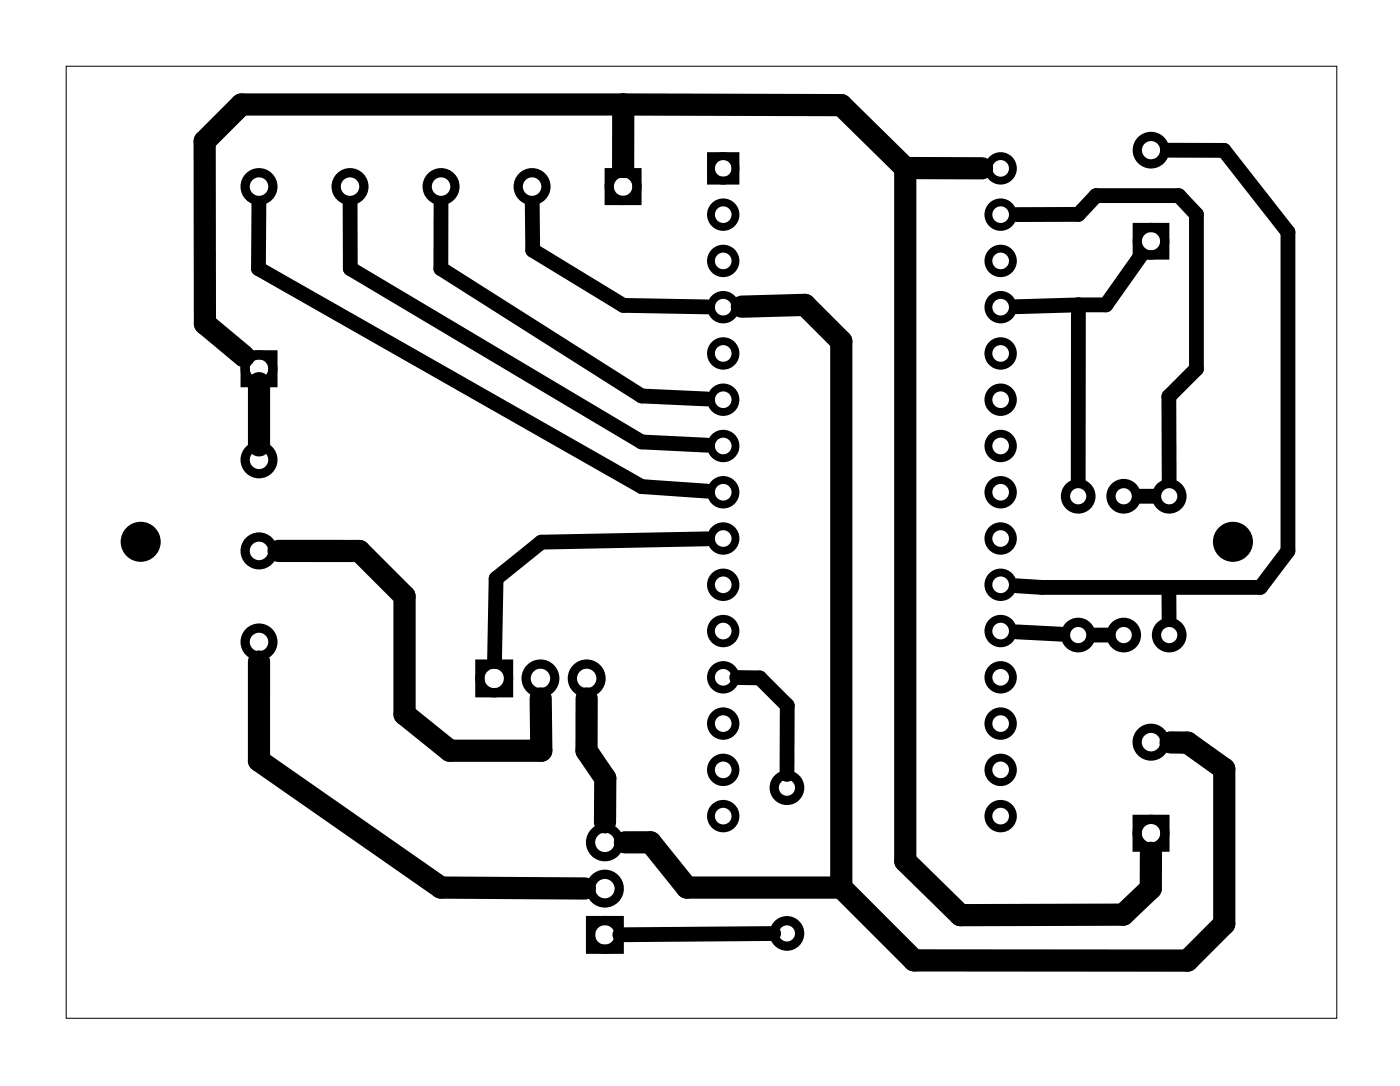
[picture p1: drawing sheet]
<svg xmlns="http://www.w3.org/2000/svg" width="77mm" height="60mm" viewBox="0 0 77 60" stroke-linecap="round" stroke-linejoin="round" font-family="sans-serif">
<path d="M3.6 3.6h69.8v52.3h-69.8z" fill="none" stroke="#000" stroke-width=".05"/>
<g fill="none" stroke="#000" stroke-width=".51">
<path d="M13.5 19.5h1.5v1.5h-1.5zM33.5 9.5h1.5v1.5h-1.5zM62.5 12.5h1.5v1.5h-1.5zM26.4 36.5h1.5v1.5h-1.5zM32.4 50.5h1.6v1.6h-1.6zM62.5 45h1.5v1.5h-1.5z"/>
<circle cx="14.2" cy="10.2" r=".76"/>
<circle cx="19.2" cy="10.2" r=".76"/>
<circle cx="24.2" cy="10.2" r=".76"/>
<circle cx="29.2" cy="10.2" r=".76"/>
<circle cx="34.2" cy="10.2" r=".76"/>
<circle cx="63.2" cy="13.2" r=".75"/>
<circle cx="63.2" cy="8.2" r=".75"/>
<circle cx="14.2" cy="35.2" r=".76"/>
<circle cx="14.2" cy="20.2" r=".76"/>
<circle cx="14.2" cy="30.2" r=".76"/>
<circle cx="14.2" cy="25.2" r=".76"/>
<circle cx="27.1" cy="37.2" r=".79"/>
<circle cx="29.7" cy="37.2" r=".79"/>
<circle cx="32.2" cy="37.2" r=".79"/>
<circle cx="59.2" cy="27.2" r=".7"/>
<circle cx="59.2" cy="34.9" r=".7"/>
<circle cx="61.7" cy="27.2" r=".7"/>
<circle cx="61.7" cy="34.9" r=".7"/>
<circle cx="64.2" cy="27.2" r=".7"/>
<circle cx="64.2" cy="34.9" r=".7"/>
<circle cx="33.2" cy="46.2" r=".79"/>
<circle cx="33.2" cy="48.8" r=".79"/>
<circle cx="33.2" cy="51.3" r=".79"/>
<circle cx="43.2" cy="51.2" r=".7"/>
<circle cx="43.2" cy="43.2" r=".7"/>
<circle cx="63.2" cy="40.7" r=".76"/>
<circle cx="63.2" cy="45.7" r=".76"/>
</g>
<g fill="none" stroke="#000" stroke-width=".43">
<path d="M39.1 8.6h1.3v1.3h-1.3z"/>
<circle cx="39.7" cy="9.2" r=".67"/>
<circle cx="39.7" cy="16.9" r=".67"/>
<circle cx="39.7" cy="19.4" r=".67"/>
<circle cx="39.7" cy="11.8" r=".67"/>
<circle cx="39.7" cy="14.3" r=".67"/>
<circle cx="55" cy="9.2" r=".67"/>
<circle cx="55" cy="19.4" r=".67"/>
<circle cx="55" cy="16.9" r=".67"/>
<circle cx="55" cy="11.8" r=".67"/>
<circle cx="55" cy="14.3" r=".67"/>
<circle cx="39.7" cy="37.2" r=".67"/>
<circle cx="39.7" cy="29.6" r=".67"/>
<circle cx="39.7" cy="34.6" r=".67"/>
<circle cx="39.7" cy="32.1" r=".67"/>
<circle cx="39.7" cy="39.7" r=".67"/>
<circle cx="39.7" cy="27" r=".67"/>
<circle cx="39.7" cy="21.9" r=".67"/>
<circle cx="39.7" cy="24.5" r=".67"/>
<circle cx="55" cy="32.1" r=".67"/>
<circle cx="55" cy="37.2" r=".67"/>
<circle cx="55" cy="39.7" r=".67"/>
<circle cx="55" cy="29.6" r=".67"/>
<circle cx="55" cy="34.6" r=".67"/>
<circle cx="55" cy="27" r=".67"/>
<circle cx="55" cy="21.9" r=".67"/>
<circle cx="55" cy="24.5" r=".67"/>
<circle cx="39.7" cy="44.8" r=".67"/>
<circle cx="39.7" cy="42.3" r=".67"/>
<circle cx="55" cy="42.3" r=".67"/>
<circle cx="55" cy="44.8" r=".67"/>
</g>
<g fill="#000">
<circle cx="7.7" cy="29.7" r="1.1"/>
<circle cx="67.7" cy="29.7" r="1.1"/>
</g>
<g fill="none" stroke="#000" stroke-width=".81">
<path d="M14.2 11.2v3.5l21 12 3.7 .3M19.2 11.2v3.5l16 9.6 3.6 .1M24.2 11.2v3.5l11 7 3.6 .2M29.2 11.2l.1 2.5 4.9 3.1h4.6M55.8 11.8h3.4l1-1.1h4.6l.9 1.1v8.5l-1.5 1.5v4.6M59.2 16.7l-3.4 .1M59.2 16.7v9.7M62.7 14l-1.9 2.7h-1.6M64.2 8.2l3 .1 3.6 4.4v17.5l-1.6 2h-12h-1.4M38.8 29.6l-9.1 .2-2.4 2-.1 4.5M40.5 37.2h1.2l1.5 1.5v3.8M55.8 34.7l2.6 .1"/>
<path d="M60.1 34.9h.8M62.6 27.2h.8M64.2 32.2v1.8M42.5 51.2l-8.5 .1"/>
</g>
<path d="M34.2 5.7h-20.9l-2.1 2.1 .1 10 2.1 1.8M34.2 5.7l12 .1 3.5 3.4M34.2 5.7v3.5M40.7 16.8l3.5-.1 2 2v30M49.7 9.2h4.2M49.7 9.2v38.1l3.1 2.9h8.9l1.5-1.4v-2M14.2 36.3v5.5l10 6.9 7.9 .1M14.2 21v3.5M15.3 30.2h4.4l2.5 2.5v6.5l2.5 2h5v-2.9M32.2 38.3v2.9l1 1.5v2.4M34.3 46.2h1.4l2 2.5h8.5M64.3 40.8h.9l2.1 1.4v8.5l-2.1 2h-15l-4-4" fill="none" stroke="#000" stroke-width="1.2"/>
</svg>
